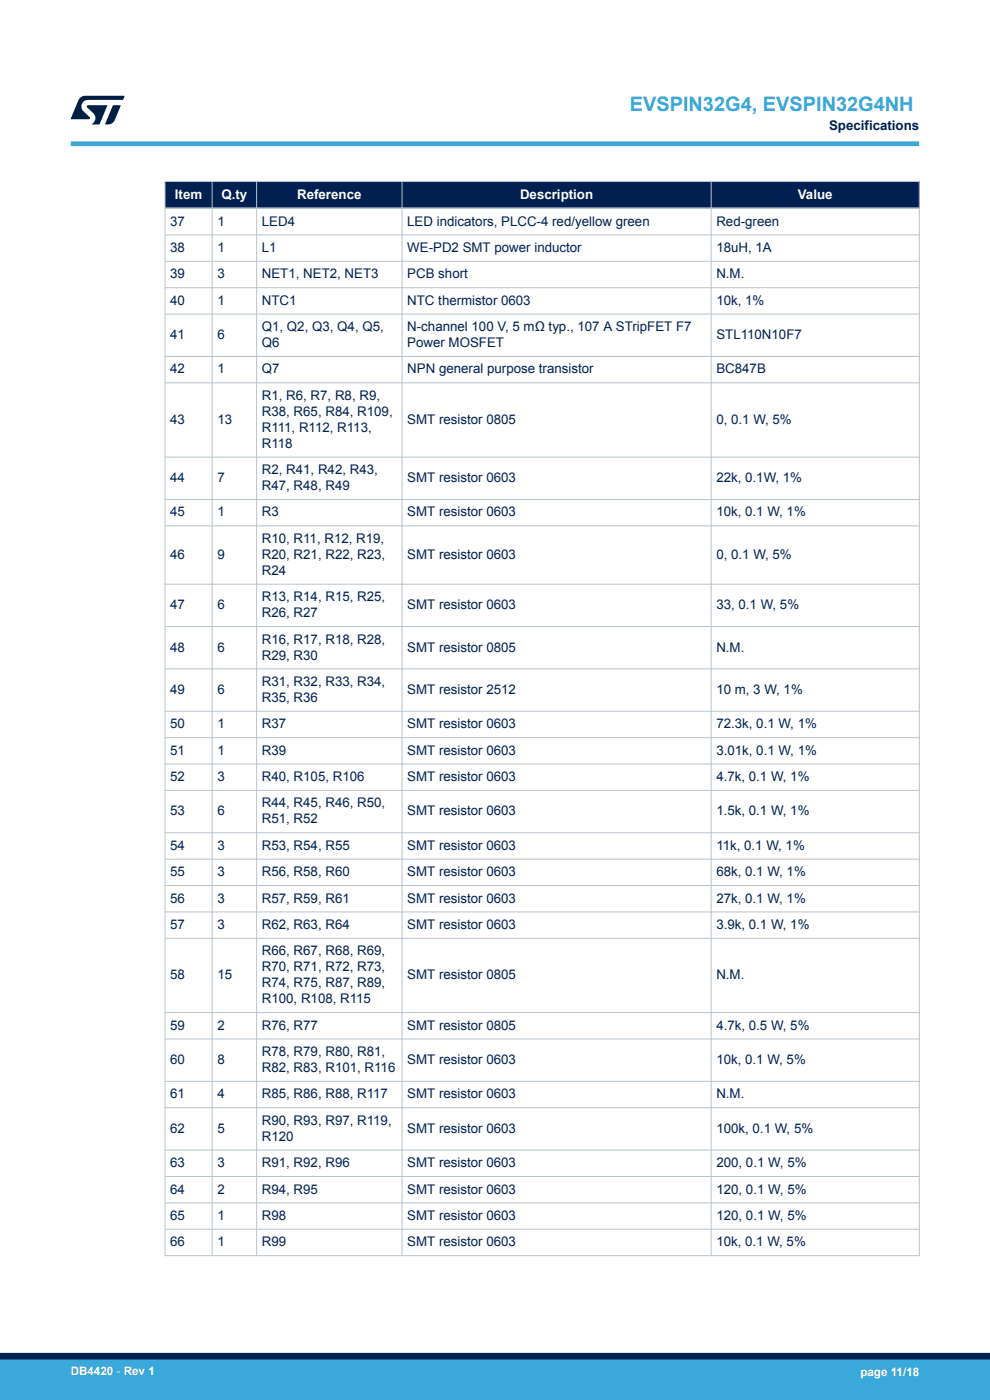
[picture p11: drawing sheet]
<svg xmlns="http://www.w3.org/2000/svg" width="210mm" height="297mm" viewBox="0 0 210 297" stroke-linecap="round" stroke-linejoin="round" font-family="sans-serif">
<defs><g id="words">
<text font-size="4.2" fill="#39a9dc" x="133.6" y="23.5">EVSPIN32G4, EVSPIN32G4NH</text>
<g font-size="2.8" fill="#002052">
<text x="175.9" y="27.5">Specifications</text>
<text x="36.1" y="47.9">37</text>
<text x="46.1" y="47.9">1</text>
<text x="55.5" y="47.9">LED4</text>
<text x="86.4" y="47.9">LED indicators, PLCC-4 red/yellow green</text>
<text x="152" y="47.9">Red-green</text>
<text x="36.1" y="53.4">38</text>
<text x="46.1" y="53.4">1</text>
<text x="55.5" y="53.4">L1</text>
<text x="86.4" y="53.4">WE-PD2 SMT power inductor</text>
<text x="152" y="53.4">18uH, 1A</text>
<text x="36.1" y="59">39</text>
<text x="46.1" y="59">3</text>
<text x="55.5" y="59">NET1, NET2, NET3</text>
<text x="86.4" y="59">PCB short</text>
<text x="152" y="59">N.M.</text>
<text x="36.1" y="64.6">40</text>
<text x="46.1" y="64.6">1</text>
<text x="55.5" y="64.6">NTC1</text>
<text x="86.4" y="64.6">NTC thermistor 0603</text>
<text x="152" y="64.6">10k, 1%</text>
<text x="36.1" y="71.9">41</text>
<text x="46.1" y="71.9">6</text>
<text x="55.5" y="70.2">Q1, Q2, Q3, Q4, Q5,</text>
<text x="86.4" y="70.2">N-channel 100 V, 5 mΩ typ., 107 A STripFET F7</text>
<text x="152" y="71.9">STL110N10F7</text>
<text x="55.5" y="73.6">Q6</text>
<text x="86.4" y="73.6">Power MOSFET</text>
<text x="36.1" y="79.2">42</text>
<text x="46.1" y="79.2">1</text>
<text x="55.5" y="79.2">Q7</text>
<text x="86.4" y="79.2">NPN general purpose transistor</text>
<text x="152" y="79.2">BC847B</text>
<text x="36.1" y="89.9">43</text>
<text x="46.1" y="89.9">13</text>
<text x="55.5" y="84.8">R1, R6, R7, R8, R9,</text>
<text x="55.5" y="88.2">R38, R65, R84, R109,</text>
<text x="86.4" y="89.9">SMT resistor 0805</text>
<text x="152" y="89.9">0, 0.1 W, 5%</text>
<text x="55.5" y="91.6">R111, R112, R113,</text>
<text x="55.5" y="95">R118</text>
<text x="55.5" y="100.6">R2, R41, R42, R43,</text>
<text x="36.1" y="102.3">44</text>
<text x="46.1" y="102.3">7</text>
<text x="55.5" y="104">R47, R48, R49</text>
<text x="86.4" y="102.3">SMT resistor 0603</text>
<text x="152" y="102.3">22k, 0.1W, 1%</text>
<text x="36.1" y="109.6">45</text>
<text x="46.1" y="109.6">1</text>
<text x="55.5" y="109.6">R3</text>
<text x="86.4" y="109.6">SMT resistor 0603</text>
<text x="152" y="109.6">10k, 0.1 W, 1%</text>
<text x="36.1" y="118.6">46</text>
<text x="46.1" y="118.6">9</text>
<text x="55.5" y="115.2">R10, R11, R12, R19,</text>
<text x="55.5" y="118.6">R20, R21, R22, R23,</text>
<text x="86.4" y="118.6">SMT resistor 0603</text>
<text x="152" y="118.6">0, 0.1 W, 5%</text>
<text x="55.5" y="121.9">R24</text>
<text x="36.1" y="129.2">47</text>
<text x="46.1" y="129.2">6</text>
<text x="55.5" y="127.5">R13, R14, R15, R25,</text>
<text x="55.5" y="130.9">R26, R27</text>
<text x="86.4" y="129.2">SMT resistor 0603</text>
<text x="152" y="129.2">33, 0.1 W, 5%</text>
<text x="55.5" y="136.5">R16, R17, R18, R28,</text>
<text x="36.1" y="138.2">48</text>
<text x="46.1" y="138.2">6</text>
<text x="55.5" y="139.9">R29, R30</text>
<text x="86.4" y="138.2">SMT resistor 0805</text>
<text x="152" y="138.2">N.M.</text>
<text x="36.1" y="147.2">49</text>
<text x="46.1" y="147.2">6</text>
<text x="55.5" y="145.5">R31, R32, R33, R34,</text>
<text x="55.5" y="148.9">R35, R36</text>
<text x="86.4" y="147.2">SMT resistor 2512</text>
<text x="152" y="147.2">10 m, 3 W, 1%</text>
<text x="36.1" y="154.5">50</text>
<text x="46.1" y="154.5">1</text>
<text x="55.5" y="154.5">R37</text>
<text x="86.4" y="154.5">SMT resistor 0603</text>
<text x="152" y="154.5">72.3k, 0.1 W, 1%</text>
<text x="36.1" y="160.1">51</text>
<text x="46.1" y="160.1">1</text>
<text x="55.5" y="160.1">R39</text>
<text x="86.4" y="160.1">SMT resistor 0603</text>
<text x="152" y="160.1">3.01k, 0.1 W, 1%</text>
<text x="36.1" y="165.7">52</text>
<text x="46.1" y="165.7">3</text>
<text x="55.5" y="165.7">R40, R105, R106</text>
<text x="86.4" y="165.7">SMT resistor 0603</text>
<text x="152" y="165.7">4.7k, 0.1 W, 1%</text>
<text x="36.1" y="173">53</text>
<text x="46.1" y="173">6</text>
<text x="55.5" y="171.3">R44, R45, R46, R50,</text>
<text x="86.4" y="173">SMT resistor 0603</text>
<text x="152" y="173">1.5k, 0.1 W, 1%</text>
<text x="55.5" y="174.7">R51, R52</text>
<text x="36.1" y="185.9">55</text>
<text x="36.1" y="180.3">54</text>
<text x="46.1" y="185.9">3</text>
<text x="46.1" y="180.3">3</text>
<text x="55.5" y="185.9">R56, R58, R60</text>
<text x="55.5" y="180.3">R53, R54, R55</text>
<text x="86.4" y="185.9">SMT resistor 0603</text>
<text x="86.4" y="180.3">SMT resistor 0603</text>
<text x="152" y="180.3">11k, 0.1 W, 1%</text>
<text x="152" y="185.9">68k, 0.1 W, 1%</text>
<text x="36.1" y="191.5">56</text>
<text x="46.1" y="191.5">3</text>
<text x="55.5" y="191.5">R57, R59, R61</text>
<text x="86.4" y="191.5">SMT resistor 0603</text>
<text x="152" y="191.5">27k, 0.1 W, 1%</text>
<text x="36.1" y="197.1">57</text>
<text x="46.1" y="197.1">3</text>
<text x="55.5" y="197.1">R62, R63, R64</text>
<text x="86.4" y="197.1">SMT resistor 0603</text>
<text x="152" y="197.1">3.9k, 0.1 W, 1%</text>
<text x="55.5" y="202.7">R66, R67, R68, R69,</text>
<text x="36.1" y="207.8">58</text>
<text x="46.1" y="207.8">15</text>
<text x="55.5" y="206.1">R70, R71, R72, R73,</text>
<text x="55.5" y="209.4">R74, R75, R87, R89,</text>
<text x="86.4" y="207.8">SMT resistor 0805</text>
<text x="152" y="207.8">N.M.</text>
<text x="55.5" y="212.8">R100, R108, R115</text>
<text x="36.1" y="218.4">59</text>
<text x="46.1" y="218.4">2</text>
<text x="55.5" y="218.4">R76, R77</text>
<text x="86.4" y="218.4">SMT resistor 0805</text>
<text x="152" y="218.4">4.7k, 0.5 W, 5%</text>
<text x="36.1" y="225.7">60</text>
<text x="46.1" y="225.7">8</text>
<text x="55.5" y="224">R78, R79, R80, R81,</text>
<text x="55.5" y="227.4">R82, R83, R101, R116</text>
<text x="86.4" y="225.7">SMT resistor 0603</text>
<text x="152" y="225.7">10k, 0.1 W, 5%</text>
<text x="36.1" y="233">61</text>
<text x="46.1" y="233">4</text>
<text x="55.5" y="233">R85, R86, R88, R117</text>
<text x="86.4" y="233">SMT resistor 0603</text>
<text x="152" y="233">N.M.</text>
<text x="55.5" y="238.6">R90, R93, R97, R119,</text>
<text x="36.1" y="240.3">62</text>
<text x="46.1" y="240.3">5</text>
<text x="55.5" y="242">R120</text>
<text x="86.4" y="240.3">SMT resistor 0603</text>
<text x="152" y="240.3">100k, 0.1 W, 5%</text>
<text x="36.1" y="247.6">63</text>
<text x="46.1" y="247.6">3</text>
<text x="55.5" y="247.6">R91, R92, R96</text>
<text x="86.4" y="247.6">SMT resistor 0603</text>
<text x="152" y="247.6">200, 0.1 W, 5%</text>
<text x="36.1" y="253.2">64</text>
<text x="46.1" y="253.2">2</text>
<text x="55.5" y="253.2">R94, R95</text>
<text x="86.4" y="253.2">SMT resistor 0603</text>
<text x="152" y="253.2">120, 0.1 W, 5%</text>
<text x="36.1" y="258.8">65</text>
<text x="46.1" y="258.8">1</text>
<text x="55.5" y="258.8">R98</text>
<text x="86.4" y="258.8">SMT resistor 0603</text>
<text x="152" y="258.8">120, 0.1 W, 5%</text>
<text x="36.1" y="264.4">66</text>
<text x="46.1" y="264.4">1</text>
<text x="55.5" y="264.4">R99</text>
<text x="86.4" y="264.4">SMT resistor 0603</text>
<text x="152" y="264.4">10k, 0.1 W, 5%</text>
</g>
<g font-size="2.8" fill="#fff">
<text x="37.1" y="42.1">Item</text>
<text x="47" y="42.1">Q.ty</text>
<text x="63" y="42.1">Reference</text>
<text x="110.3" y="42.1">Description</text>
<text x="169.2" y="42.1">Value</text>
</g>
<g font-size="2.5" fill="#fff">
<text x="15" y="291.6">DB4420 - Rev 1</text>
<text x="182.5" y="291.9">page 11/18</text>
</g>
</g></defs>
<g fill="#002052">
<path d="M35 38.5h160v5.7h-160z" fill-rule="evenodd"/>
<path d="M35 38.5h160v5.7h-160z" fill-rule="evenodd"/>
</g>
<g fill="none" stroke="#b9c4ca" stroke-width=".21">
<path d="M34.9 38.5h160.2M35 38.4v228.1M45 38.4v228.1M54.4 38.4v228.1M85.3 38.4v228.1M150.8 38.4v228.1M195 38.4v228.1M34.9 49.8h160.2M34.9 55.4h160.2M34.9 61h160.2M34.9 66.6h160.2M34.9 75.6h160.2"/>
<path d="M34.9 81.2h160.2M34.9 97h160.2M34.9 106h160.2M34.9 111.6h160.2M34.9 123.9h160.2M34.9 132.9h160.2M34.9 141.9h160.2M34.9 150.9h160.2M34.9 156.5h160.2M34.9 162.1h160.2M34.9 167.7h160.2M34.9 176.7h160.2"/>
<path d="M34.9 182.3h160.2M34.9 187.9h160.2M34.9 193.5h160.2M34.9 199.1h160.2M34.9 214.8h160.2M34.9 220.4h160.2M34.9 229.4h160.2M34.9 235h160.2M34.9 244h160.2M34.9 249.6h160.2M34.9 255.2h160.2M34.9 260.8h160.2"/>
<path d="M34.9 266.4h160.2"/>
</g>
<path d="M34.9 44.2h160.2" fill="none" stroke="#b9c4ca" stroke-width=".35"/>
<path d="M15 30.5h180" fill="none" stroke="#39a9dc" stroke-width="1"/>
<g fill="#001e41">
<path d="M17.1 20.7l.9-.4 8.4 .1-.3 .8h-7.4a1.4 1.4 0 0 0-1.3 .8 1.4 1.4 0 0 0 .2 1.5l1.4 1.3v.4l-4 .1 1.6-4.1z"/>
<path d="M24 22.4h1.6l-1.3 3.1a1.54 1.54 0 0 1-1.4 .9l-.6-.1z"/>
<path d="M18.5 22.4h4.2l-1.6 4h-1.7a1.48 1.48 0 0 0 .4-2.4l-1.3-1.2z"/>
</g>
<g fill="#39a9dc">
<path d="M0 288.4h210v8.6h-210z" fill-rule="evenodd"/>
<path d="M-.1 288.4h210.1v4.4h-210.1z" fill-rule="evenodd"/>
</g>
<path d="M0 287.7h210" fill="none" stroke="#002052" stroke-width="1.4"/>
<use href="#words"/>
</svg>
